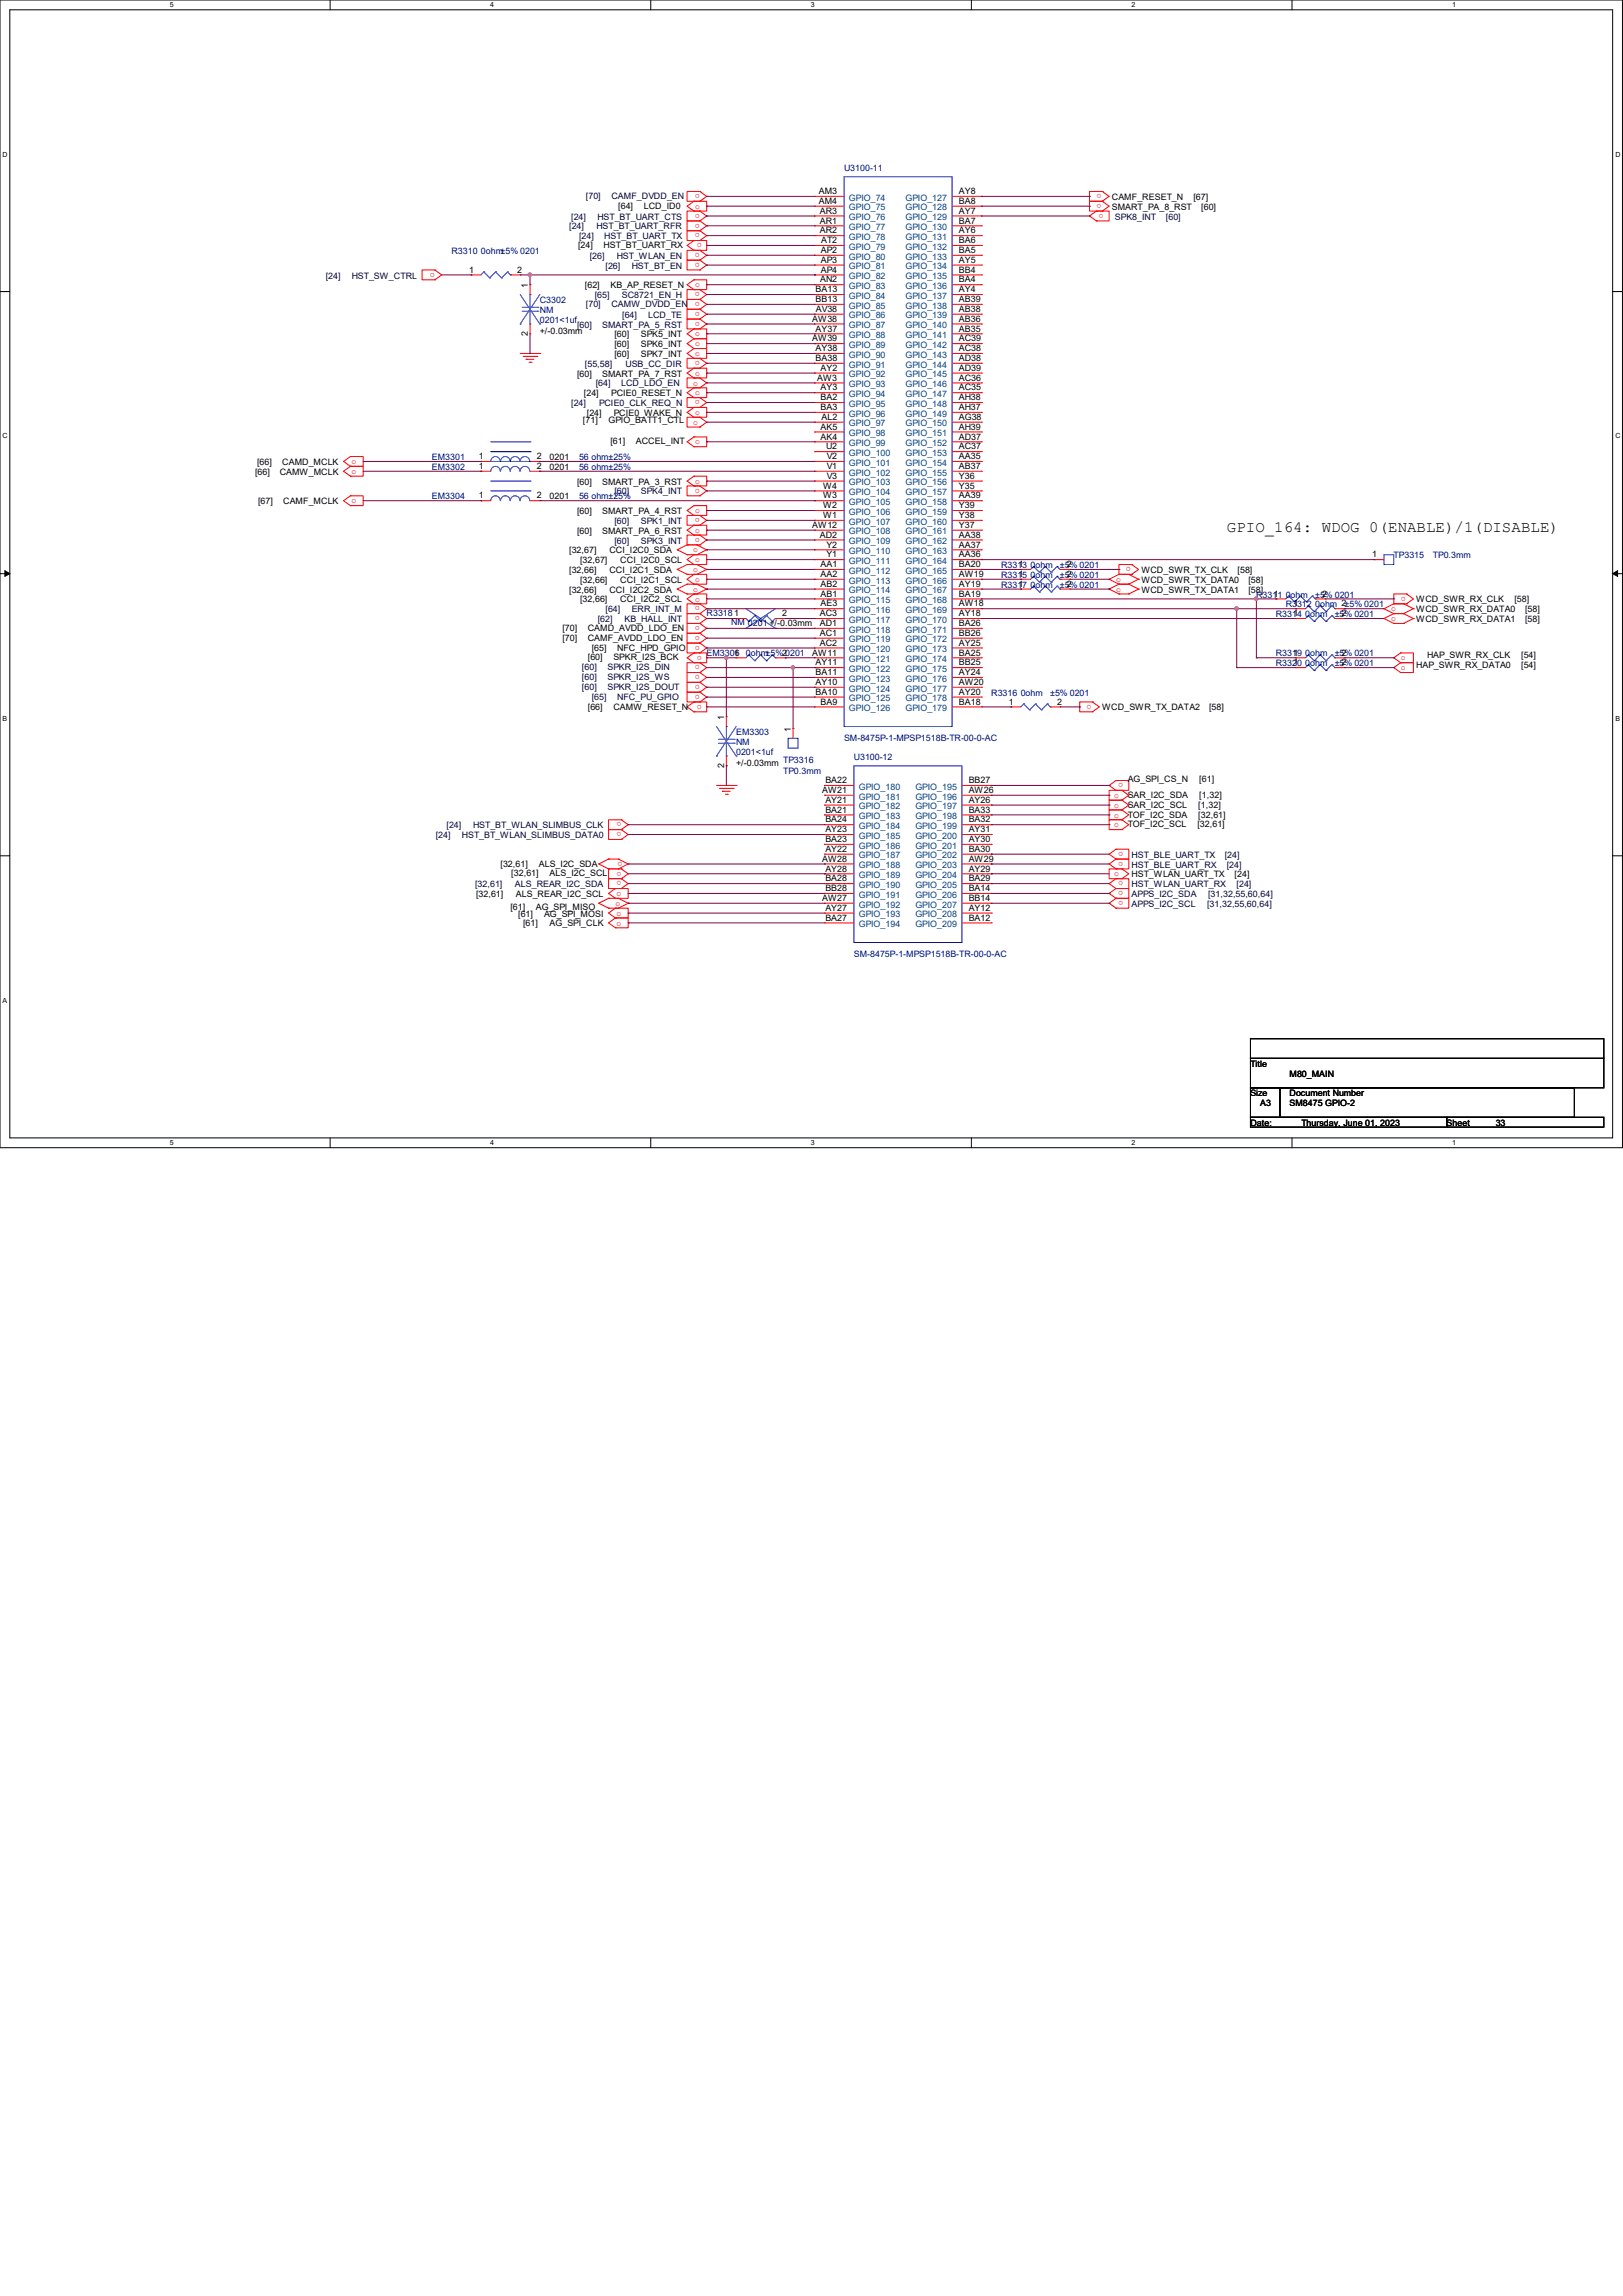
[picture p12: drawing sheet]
<svg xmlns="http://www.w3.org/2000/svg" width="210mm" height="297mm" viewBox="0 0 210 297" stroke-linecap="round" stroke-linejoin="round" font-family="sans-serif">
<defs><g id="words">
<text font-size="2" x="158.8" y="68.9">GPIO_164: WDOG 0(ENABLE)/1(DISABLE)</text>
<g font-size="1.1" fill="#000080">
<text x="109.2" y="22.1">U3100-11</text>
<text x="58.4" y="32.9">R3310</text>
<text x="62.2" y="32.9">0ohm±5% 0201</text>
<text x="69.8" y="39.2">C3302</text>
<text x="69.8" y="40.5">NM</text>
<text x="69.8" y="41.7">0201&lt;1uf</text>
<text x="55.9" y="59.5">EM3301</text>
<text x="74.9" y="59.5">56 ohm±25%</text>
<text x="55.9" y="64.6">EM3304</text>
<text x="55.9" y="60.8">EM3302</text>
<text x="74.9" y="64.6">56 ohm±25%</text>
<text x="74.9" y="60.8">56 ohm±25%</text>
<text x="129.5" y="74.8">R3315</text>
<text x="129.5" y="76">R3317</text>
<text x="129.5" y="73.5">R3313</text>
<text x="133.3" y="74.8">0ohm</text>
<text x="133.3" y="76">0ohm</text>
<text x="133.3" y="73.5">0ohm</text>
<text x="137.1" y="74.8">±5% 0201</text>
<text x="137.1" y="76">±5% 0201</text>
<text x="137.1" y="73.5">±5% 0201</text>
<text x="162.5" y="77.3">R3311</text>
<text x="166.4" y="77.3">0ohm</text>
<text x="170.2" y="77.3">±5% 0201</text>
<text x="180.3" y="72.2">TP3315</text>
<text x="185.4" y="72.2">TP0.3mm</text>
<text x="91.4" y="79.7">R33181</text>
<text x="94.6" y="80.9">NM 0201 +/-0.03mm</text>
<text x="165.1" y="79.8">R3314</text>
<text x="166.4" y="78.6">R3312</text>
<text x="168.9" y="79.8">0ohm</text>
<text x="170.2" y="78.6">0ohm 2±5% 0201</text>
<text x="172.7" y="79.8">±5% 0201</text>
<text x="91.4" y="84.9">EM3306</text>
<text x="96.5" y="84.9">0ohm±5%20201</text>
<text x="165.1" y="84.9">R3319</text>
<text x="165.1" y="86.2">R3320</text>
<text x="168.9" y="84.9">0ohm</text>
<text x="168.9" y="86.2">0ohm</text>
<text x="172.7" y="84.9">±5% 0201</text>
<text x="172.7" y="86.2">±5% 0201</text>
<text x="95.2" y="95.1">EM3303</text>
<text x="109.2" y="95.8">SM-8475P-1-MPSP1518B-TR-00-0-AC</text>
<text x="128.3" y="90">R3316</text>
<text x="132.1" y="90">0ohm</text>
<text x="135.9" y="90">±5% 0201</text>
<text x="95.2" y="96.4">NM</text>
<text x="95.2" y="97.6">0201&lt;1uf</text>
<text x="101.3" y="98.6">TP3316</text>
<text x="101.3" y="100.2">TP0.3mm</text>
<text x="110.5" y="98.3">U3100-12</text>
<text x="110.5" y="123.8">SM-8475P-1-MPSP1518B-TR-00-0-AC</text>
</g>
<g font-size="1.1" fill="#000040">
<text x="73.7" y="29.7">[24]</text>
<text x="73.9" y="28.4">[24]</text>
<text x="75.8" y="25.7">[70]</text>
<text x="77.2" y="29.7">HST_BT_UART_RFR</text>
<text x="77.3" y="28.4">HST_BT_UART_CTS</text>
<text x="79.1" y="25.7">CAMF_DVDD_EN</text>
<text x="144.3" y="28.4">SPK8_INT</text>
<text x="150.9" y="28.4">[60]</text>
<text x="74.9" y="30.9">[24]</text>
<text x="76.3" y="33.5">[26]</text>
<text x="78.2" y="30.9">HST_BT_UART_TX</text>
<text x="78.4" y="34.8">[26]</text>
<text x="79.8" y="33.5">HST_WLAN_EN</text>
<text x="81.7" y="34.8">HST_BT_EN</text>
<text x="42.2" y="36">[24]</text>
<text x="45.5" y="36">HST_SW_CTRL</text>
<text x="75.8" y="39.7">[70]</text>
<text x="77" y="38.6">[65]</text>
<text x="79.1" y="39.7">CAMW_DVDD_EN</text>
<text x="80.5" y="38.6">SC8721_EN_H</text>
<text x="80.5" y="41.1">[64]</text>
<text x="83.9" y="41.1">LCD_TE</text>
<text x="74.7" y="42.4">[60]</text>
<text x="75.7" y="47.5">[55,58]</text>
<text x="77.9" y="42.4">SMART_PA_5_RST</text>
<text x="80.9" y="47.5">USB_CC_DIR</text>
<text x="73.9" y="52.5">[24]</text>
<text x="77.1" y="49.9">[64]</text>
<text x="77.5" y="52.5">PCIE0_CLK_REQ_N</text>
<text x="80.4" y="49.9">LCD_LDO_EN</text>
<text x="79.5" y="64">[60]</text>
<text x="82.9" y="64">SPK4_INT</text>
<text x="79.5" y="67.8">[60]</text>
<text x="79.5" y="70.3">[60]</text>
<text x="82.9" y="67.8">SPK1_INT</text>
<text x="82.9" y="70.3">SPK3_INT</text>
<text x="77.3" y="80.5">[62]</text>
<text x="78.4" y="79.2">[64]</text>
<text x="80.8" y="80.5">KB_HALL_INT</text>
<text x="81.7" y="79.2">ERR_INT_M</text>
<text x="75.3" y="86.7">[60]</text>
<text x="75.3" y="88">[60]</text>
<text x="75.3" y="89.2">[60]</text>
<text x="78.6" y="86.7">SPKR_I2S_DIN</text>
<text x="78.6" y="88">SPKR_I2S_WS</text>
<text x="78.6" y="89.2">SPKR_I2S_DOUT</text>
<text x="76.6" y="90.5">[65]</text>
<text x="79.9" y="90.5">NFC_PU_GPIO</text>
<text x="57.8" y="107.1">[24]</text>
<text x="61.2" y="107.1">HST_BT_WLAN_SLIMBUS_CLK</text>
<text x="56.4" y="108.4">[24]</text>
<text x="59.8" y="108.4">HST_BT_WLAN_SLIMBUS_DATA0</text>
<text x="146.4" y="111">HST_BLE_UART_TX</text>
<text x="146.4" y="112.2">HST_BLE_UART_RX</text>
<text x="158.5" y="111">[24]</text>
<text x="158.7" y="112.2">[24]</text>
<text x="61.5" y="114.8">[32,61]</text>
<text x="66.6" y="114.8">ALS_REAR_I2C_SDA</text>
<text x="146.4" y="114.8">HST_WLAN_UART_RX</text>
<text x="146.4" y="116">APPS_I2C_SDA</text>
<text x="146.4" y="117.3">APPS_I2C_SCL</text>
<text x="156.2" y="117.3">[31,32,55,60,64]</text>
<text x="156.3" y="116">[31,32,55,60,64]</text>
<text x="160" y="114.8">[24]</text>
</g>
<g font-size="1.1">
<text x="80" y="27">[64]</text>
<text x="83.3" y="27">LCD_ID0</text>
<text x="106" y="25.1">AM3</text>
<text x="106" y="26.4">AM4</text>
<text x="106.1" y="27.6">AR3</text>
<text x="106.1" y="28.9">AR1</text>
<text x="124.1" y="25.1">AY8</text>
<text x="124.1" y="26.4">BA8</text>
<text x="124.1" y="27.6">AY7</text>
<text x="124.1" y="28.9">BA7</text>
<text x="143.9" y="25.9">CAMF_RESET_N</text>
<text x="143.9" y="27.1">SMART_PA_8_RST</text>
<text x="154.4" y="25.9">[67]</text>
<text x="155.4" y="27.1">[60]</text>
<text x="60.7" y="35.3">1</text>
<text x="66.9" y="35.3">2</text>
<text x="74.8" y="32.1">[24]</text>
<text x="78.1" y="32.1">HST_BT_UART_RX</text>
<text x="106.1" y="30.2">AR2</text>
<text x="106.2" y="32.7">AP2</text>
<text x="106.2" y="34">AP3</text>
<text x="106.2" y="35.3">AP4</text>
<text x="106.2" y="31.5">AT2</text>
<text x="124.1" y="30.2">AY6</text>
<text x="124.1" y="31.5">BA6</text>
<text x="124.1" y="32.7">BA5</text>
<text x="124.1" y="34">AY5</text>
<text x="124.1" y="35.3">BB4</text>
<text x="68.3" y="37.2" transform="rotate(-90 68.3 37.2)">1</text>
<text x="75.7" y="37.3">[62]</text>
<text x="79" y="37.3">KB_AP_RESET_N</text>
<text x="105.1" y="41.6">AW38</text>
<text x="105.5" y="37.8">BA13</text>
<text x="105.5" y="39.1">BB13</text>
<text x="105.6" y="40.3">AV38</text>
<text x="106.1" y="36.5">AN2</text>
<text x="124.1" y="36.5">BA4</text>
<text x="124.1" y="37.8">AY4</text>
<text x="124.1" y="39.1">AB39</text>
<text x="124.1" y="40.3">AB38</text>
<text x="124.1" y="41.6">AB36</text>
<text x="68.3" y="43.5" transform="rotate(-90 68.3 43.5)">2</text>
<text x="69.8" y="43.3">+/-0.03mm</text>
<text x="79.5" y="43.6">[60]</text>
<text x="79.5" y="44.9">[60]</text>
<text x="79.5" y="46.2">[60]</text>
<text x="82.9" y="43.6">SPK5_INT</text>
<text x="82.9" y="44.9">SPK6_INT</text>
<text x="82.9" y="46.2">SPK7_INT</text>
<text x="105.1" y="44.2">AW39</text>
<text x="105.5" y="42.9">AY37</text>
<text x="105.5" y="45.4">AY38</text>
<text x="105.5" y="46.7">BA38</text>
<text x="106.2" y="48">AY2</text>
<text x="124.1" y="42.9">AB35</text>
<text x="124.1" y="44.2">AC39</text>
<text x="124.1" y="45.4">AC38</text>
<text x="124.1" y="46.7">AD38</text>
<text x="124.1" y="48">AD39</text>
<text x="74.7" y="48.7">[60]</text>
<text x="75.6" y="51.3">[24]</text>
<text x="75.9" y="53.8">[24]</text>
<text x="77.9" y="48.7">SMART_PA_7_RST</text>
<text x="79.1" y="51.3">PCIE0_RESET_N</text>
<text x="79.4" y="53.8">PCIE0_WAKE_N</text>
<text x="105.7" y="49.2">AW3</text>
<text x="106.2" y="50.5">AY3</text>
<text x="106.2" y="51.8">BA2</text>
<text x="106.2" y="53">BA3</text>
<text x="124.1" y="49.2">AC36</text>
<text x="124.1" y="50.5">AC35</text>
<text x="124.1" y="51.8">AH38</text>
<text x="124.1" y="53">AH37</text>
<text x="62" y="59.4">1</text>
<text x="69.5" y="59.4">2</text>
<text x="71.1" y="59.5">0201</text>
<text x="75.4" y="54.7">[71]</text>
<text x="78.7" y="54.7">GPIO_BATT1_CTL</text>
<text x="79" y="57.5">[61]</text>
<text x="82.3" y="57.5">ACCEL_INT</text>
<text x="106.2" y="55.6">AK5</text>
<text x="106.2" y="56.9">AK4</text>
<text x="106.3" y="54.3">AL2</text>
<text x="106.9" y="58.1">U2</text>
<text x="107" y="59.4">V2</text>
<text x="124.1" y="54.3">AG38</text>
<text x="124.1" y="55.6">AH39</text>
<text x="124.1" y="56.9">AD37</text>
<text x="124.1" y="58.1">AC37</text>
<text x="124.1" y="59.4">AA35</text>
<text x="33" y="61.4">[66]</text>
<text x="33.3" y="60.2">[66]</text>
<text x="33.4" y="65.2">[67]</text>
<text x="36.2" y="61.4">CAMW_MCLK</text>
<text x="36.5" y="60.2">CAMD_MCLK</text>
<text x="36.7" y="65.2">CAMF_MCLK</text>
<text x="62" y="64.5">1</text>
<text x="62" y="60.7">1</text>
<text x="69.5" y="64.5">2</text>
<text x="69.5" y="60.7">2</text>
<text x="71.1" y="64.6">0201</text>
<text x="71.1" y="60.8">0201</text>
<text x="74.7" y="62.7">[60]</text>
<text x="77.9" y="62.7">SMART_PA_3_RST</text>
<text x="106.5" y="63.2">W4</text>
<text x="106.5" y="64.5">W3</text>
<text x="106.5" y="65.7">W2</text>
<text x="107" y="60.7">V1</text>
<text x="107" y="61.9">V3</text>
<text x="124.1" y="60.7">AB37</text>
<text x="124.1" y="61.9">Y36</text>
<text x="124.1" y="63.2">Y35</text>
<text x="124.1" y="64.5">AA39</text>
<text x="124.1" y="65.7">Y39</text>
<text x="73.7" y="71.6">[32,67]</text>
<text x="74.7" y="66.5">[60]</text>
<text x="74.7" y="69">[60]</text>
<text x="77.9" y="66.5">SMART_PA_4_RST</text>
<text x="77.9" y="69">SMART_PA_6_RST</text>
<text x="78.9" y="71.6">CCI_I2C0_SDA</text>
<text x="105.1" y="68.3">AW12</text>
<text x="106.1" y="69.6">AD2</text>
<text x="106.5" y="67">W1</text>
<text x="106.9" y="70.8">Y2</text>
<text x="124.1" y="67">Y38</text>
<text x="124.1" y="68.3">Y37</text>
<text x="124.1" y="69.6">AA38</text>
<text x="124.1" y="70.8">AA37</text>
<text x="73.7" y="74.1">[32,66]</text>
<text x="73.7" y="76.7">[32,66]</text>
<text x="75.1" y="72.9">[32,67]</text>
<text x="75.1" y="75.4">[32,66]</text>
<text x="75.1" y="77.9">[32,66]</text>
<text x="78.9" y="74.1">CCI_I2C1_SDA</text>
<text x="78.9" y="76.7">CCI_I2C2_SDA</text>
<text x="80.3" y="72.9">CCI_I2C0_SCL</text>
<text x="80.3" y="75.4">CCI_I2C1_SCL</text>
<text x="80.3" y="77.9">CCI_I2C2_SCL</text>
<text x="106.2" y="73.4">AA1</text>
<text x="106.2" y="74.6">AA2</text>
<text x="106.2" y="75.9">AB2</text>
<text x="106.2" y="77.2">AB1</text>
<text x="106.9" y="72.1">Y1</text>
<text x="124.1" y="72.1">AA36</text>
<text x="124.1" y="73.4">BA20</text>
<text x="124.1" y="74.6">AW19</text>
<text x="124.1" y="75.9">AY19</text>
<text x="124.1" y="77.2">BA19</text>
<text x="131.8" y="74.6">1</text>
<text x="131.8" y="75.9">1</text>
<text x="131.8" y="73.4">1</text>
<text x="138" y="74.6">2</text>
<text x="138" y="75.9">2</text>
<text x="138" y="73.4">2</text>
<text x="147.7" y="74.1">WCD_SWR_TX_CLK</text>
<text x="147.7" y="75.4">WCD_SWR_TX_DATA0</text>
<text x="147.7" y="76.7">WCD_SWR_TX_DATA1</text>
<text x="160.1" y="74.1">[58]</text>
<text x="161.5" y="75.4">[58]</text>
<text x="161.5" y="76.7">[58]</text>
<text x="164.8" y="77.2">1</text>
<text x="171.1" y="77.2">2</text>
<text x="177.5" y="72.1">1</text>
<text x="183.2" y="77.9">WCD_SWR_RX_CLK</text>
<text x="195.9" y="77.9">[58]</text>
<text x="72.8" y="82.9">[70]</text>
<text x="72.8" y="81.6">[70]</text>
<text x="76.1" y="82.9">CAMF_AVDD_LDO_EN</text>
<text x="76.1" y="81.6">CAMD_AVDD_LDO_EN</text>
<text x="101.2" y="79.7">2</text>
<text x="106.1" y="79.7">AC3</text>
<text x="106.1" y="81">AD1</text>
<text x="106.1" y="82.3">AC1</text>
<text x="106.1" y="83.5">AC2</text>
<text x="106.2" y="78.4">AE3</text>
<text x="124.1" y="78.4">AW18</text>
<text x="124.1" y="79.7">AY18</text>
<text x="124.1" y="81">BA26</text>
<text x="124.1" y="82.3">BB26</text>
<text x="124.1" y="83.5">AY25</text>
<text x="167.4" y="79.7">1</text>
<text x="167.4" y="78.4">1</text>
<text x="173.6" y="79.7">2</text>
<text x="183.2" y="80.5">WCD_SWR_RX_DATA1</text>
<text x="183.2" y="79.2">WCD_SWR_RX_DATA0</text>
<text x="197.3" y="80.5">[58]</text>
<text x="197.3" y="79.2">[58]</text>
<text x="76.1" y="85.4">[60]</text>
<text x="76.6" y="84.2">[65]</text>
<text x="79.4" y="85.4">SPKR_I2S_BCK</text>
<text x="79.9" y="84.2">NFC_HPD_GPIO</text>
<text x="95" y="84.8">1</text>
<text x="105.1" y="84.8">AW11</text>
<text x="105.5" y="86.1">AY11</text>
<text x="105.5" y="87.3">BA11</text>
<text x="105.5" y="88.6">AY10</text>
<text x="105.5" y="89.9">BA10</text>
<text x="124.1" y="84.8">BA25</text>
<text x="124.1" y="86.1">BB25</text>
<text x="124.1" y="87.3">AY24</text>
<text x="124.1" y="88.6">AW20</text>
<text x="124.1" y="89.9">AY20</text>
<text x="167.4" y="84.8">1</text>
<text x="167.4" y="86.1">1</text>
<text x="173.6" y="84.8">2</text>
<text x="173.6" y="86.1">2</text>
<text x="183.2" y="86.4">HAP_SWR_RX_DATA0</text>
<text x="184.6" y="85.2">HAP_SWR_RX_CLK</text>
<text x="196.8" y="85.2">[54]</text>
<text x="196.8" y="86.4">[54]</text>
<text x="76.1" y="91.8">[66]</text>
<text x="79.4" y="91.8">CAMW_RESET_N</text>
<text x="93.7" y="93.1" transform="rotate(-90 93.7 93.1)">1</text>
<text x="102.3" y="94.6" transform="rotate(-90 102.3 94.6)">1</text>
<text x="106.2" y="91.1">BA9</text>
<text x="124.1" y="91.1">BA18</text>
<text x="130.5" y="91.1">1</text>
<text x="136.8" y="91.1">2</text>
<text x="142.6" y="91.9">WCD_SWR_TX_DATA2</text>
<text x="156.4" y="91.9">[58]</text>
<text x="93.7" y="99.3" transform="rotate(-90 93.7 99.3)">2</text>
<text x="95.2" y="99.1">+/-0.03mm</text>
<text x="106.8" y="101.3">BA22</text>
<text x="125.3" y="101.3">BB27</text>
<text x="145.9" y="101.2">AG_SPI_CS_N</text>
<text x="155.2" y="101.2">[61]</text>
<text x="106.4" y="102.6">AW21</text>
<text x="106.8" y="103.8">AY21</text>
<text x="106.8" y="105.1">BA21</text>
<text x="106.8" y="106.4">BA24</text>
<text x="106.8" y="107.7">AY23</text>
<text x="125.3" y="102.6">AW26</text>
<text x="125.3" y="103.8">AY26</text>
<text x="125.3" y="105.1">BA33</text>
<text x="125.3" y="106.4">BA32</text>
<text x="125.3" y="107.7">AY31</text>
<text x="145.9" y="104.5">SAR_I2C_SCL</text>
<text x="145.9" y="103.2">SAR_I2C_SDA</text>
<text x="145.9" y="105.7">TOF_I2C_SDA</text>
<text x="145.9" y="107">TOF_I2C_SCL</text>
<text x="154.9" y="107">[32,61]</text>
<text x="155.1" y="104.5">[1,32]</text>
<text x="155.1" y="105.7">[32,61]</text>
<text x="155.2" y="103.2">[1,32]</text>
<text x="64.8" y="112.1">[32,61]</text>
<text x="66.2" y="113.4">[32,61]</text>
<text x="69.7" y="112.1">ALS_I2C_SDA</text>
<text x="71.1" y="113.4">ALS_I2C_SCL</text>
<text x="106.4" y="111.5">AW28</text>
<text x="106.8" y="108.9">BA23</text>
<text x="106.8" y="110.2">AY22</text>
<text x="106.8" y="112.7">AY28</text>
<text x="125.3" y="108.9">AY30</text>
<text x="125.3" y="110.2">BA30</text>
<text x="125.3" y="111.5">AW29</text>
<text x="125.3" y="112.7">AY29</text>
<text x="146.4" y="113.5">HST_WLAN_UART_TX</text>
<text x="159.8" y="113.5">[24]</text>
<text x="61.6" y="116">[32,61]</text>
<text x="66" y="117.7">[61]</text>
<text x="66.8" y="116">ALS_REAR_I2C_SCL</text>
<text x="67.1" y="118.6">[61]</text>
<text x="67.7" y="119.8">[61]</text>
<text x="69.3" y="117.7">AG_SPI_MISO</text>
<text x="70.4" y="118.6">AG_SPI_MOSI</text>
<text x="71.1" y="119.8">AG_SPI_CLK</text>
<text x="106.4" y="116.5">AW27</text>
<text x="106.8" y="114">BA28</text>
<text x="106.8" y="115.3">BB28</text>
<text x="106.8" y="117.8">AY27</text>
<text x="106.8" y="119.1">BA27</text>
<text x="125.3" y="114">BA29</text>
<text x="125.3" y="115.3">BA14</text>
<text x="125.3" y="116.5">BB14</text>
<text x="125.3" y="117.8">AY12</text>
<text x="125.3" y="119.1">BA12</text>
<text x="161.8" y="138">Title</text>
<text x="161.8" y="141.8">Size</text>
<text x="163.1" y="143.1">A3</text>
<text x="166.9" y="141.8">Document Number</text>
<text x="166.9" y="143.1">SM8475 GPIO-2</text>
<text x="166.9" y="139.3">M80_MAIN</text>
<text x="161.8" y="145.6">Date:</text>
<text x="168.4" y="145.6">Thursday, June 01, 2023</text>
<text x="187.2" y="145.6">Sheet</text>
<text x="193.5" y="145.6">33</text>
</g>
<g font-size="1.1" fill="#f00">
<text x="89.9" y="27">o</text>
<text x="90.6" y="27.6" transform="rotate(-180 90.6 27.6)">o</text>
<text x="90.6" y="28.9" transform="rotate(-180 90.6 28.9)">o</text>
<text x="90.6" y="25.1" transform="rotate(-180 90.6 25.1)">o</text>
<text x="142.5" y="25.1" transform="rotate(-180 142.5 25.1)">o</text>
<text x="142.5" y="26.4" transform="rotate(-180 142.5 26.4)">o</text>
<text x="142.8" y="27.6" transform="rotate(-180 142.8 27.6)">o</text>
<text x="56.3" y="35.3" transform="rotate(-180 56.3 35.3)">o</text>
<text x="90.6" y="34" transform="rotate(-180 90.6 34)">o</text>
<text x="90.6" y="32.7" transform="rotate(-180 90.6 32.7)">o</text>
<text x="90.6" y="30.2" transform="rotate(-180 90.6 30.2)">o</text>
<text x="90.8" y="31.5" transform="rotate(-180 90.8 31.5)">o</text>
<text x="89.9" y="37.2">o</text>
<text x="90.6" y="40.3" transform="rotate(-180 90.6 40.3)">o</text>
<text x="90.6" y="37.8" transform="rotate(-180 90.6 37.8)">o</text>
<text x="90.6" y="41.6" transform="rotate(-180 90.6 41.6)">o</text>
<text x="90.6" y="39.1" transform="rotate(-180 90.6 39.1)">o</text>
<text x="89.9" y="43.5">o</text>
<text x="89.9" y="44.8">o</text>
<text x="89.9" y="46.1">o</text>
<text x="90.6" y="46.7" transform="rotate(-180 90.6 46.7)">o</text>
<text x="89.7" y="49.9">o</text>
<text x="89.9" y="51.1">o</text>
<text x="89.9" y="53.7">o</text>
<text x="89.9" y="48.6">o</text>
<text x="90.6" y="51.8" transform="rotate(-180 90.6 51.8)">o</text>
<text x="89.7" y="54.9">o</text>
<text x="89.9" y="57.5">o</text>
<text x="45.5" y="60">o</text>
<text x="45.5" y="61.3">o</text>
<text x="45.5" y="65.1">o</text>
<text x="89.9" y="62.6">o</text>
<text x="90.6" y="63.2" transform="rotate(-180 90.6 63.2)">o</text>
<text x="89.7" y="71.5">o</text>
<text x="89.9" y="66.4">o</text>
<text x="89.9" y="68.9">o</text>
<text x="90.6" y="67" transform="rotate(-180 90.6 67)">o</text>
<text x="90.6" y="69.6" transform="rotate(-180 90.6 69.6)">o</text>
<text x="89.7" y="74">o</text>
<text x="89.7" y="76.5">o</text>
<text x="89.9" y="72.7">o</text>
<text x="89.9" y="75.3">o</text>
<text x="89.9" y="77.8">o</text>
<text x="144.4" y="75.3">o</text>
<text x="144.4" y="76.5">o</text>
<text x="146.3" y="73.4" transform="rotate(-180 146.3 73.4)">o</text>
<text x="181.9" y="77.2" transform="rotate(-180 181.9 77.2)">o</text>
<text x="90.6" y="78.4" transform="rotate(-180 90.6 78.4)">o</text>
<text x="90.6" y="82.3" transform="rotate(-180 90.6 82.3)">o</text>
<text x="90.6" y="81" transform="rotate(-180 90.6 81)">o</text>
<text x="90.6" y="79.7" transform="rotate(-180 90.6 79.7)">o</text>
<text x="90.6" y="83.5" transform="rotate(-180 90.6 83.5)">o</text>
<text x="180" y="80.3">o</text>
<text x="180" y="79.1">o</text>
<text x="90.6" y="86.1" transform="rotate(-180 90.6 86.1)">o</text>
<text x="90.6" y="87.3" transform="rotate(-180 90.6 87.3)">o</text>
<text x="90.6" y="88.6" transform="rotate(-180 90.6 88.6)">o</text>
<text x="90.6" y="89.9" transform="rotate(-180 90.6 89.9)">o</text>
<text x="90.8" y="84.8" transform="rotate(-180 90.8 84.8)">o</text>
<text x="181.3" y="85.4">o</text>
<text x="181.3" y="86.7">o</text>
<text x="90.8" y="91.1" transform="rotate(-180 90.8 91.1)">o</text>
<text x="141.2" y="91.1" transform="rotate(-180 141.2 91.1)">o</text>
<text x="145.3" y="101.3" transform="rotate(-180 145.3 101.3)">o</text>
<text x="80.4" y="106.4" transform="rotate(-180 80.4 106.4)">o</text>
<text x="80.4" y="107.7" transform="rotate(-180 80.4 107.7)">o</text>
<text x="144.2" y="104.5">o</text>
<text x="144.2" y="103.2">o</text>
<text x="144.2" y="105.7">o</text>
<text x="144.2" y="107">o</text>
<text x="80.4" y="112.7" transform="rotate(-180 80.4 112.7)">o</text>
<text x="80.5" y="111.5" transform="rotate(-180 80.5 111.5)">o</text>
<text x="144.2" y="113.4">o</text>
<text x="145.3" y="110.2" transform="rotate(-180 145.3 110.2)">o</text>
<text x="145.3" y="111.5" transform="rotate(-180 145.3 111.5)">o</text>
<text x="79.6" y="117.2">o</text>
<text x="79.8" y="115.9">o</text>
<text x="79.8" y="119.7">o</text>
<text x="79.8" y="118.4">o</text>
<text x="80.4" y="114" transform="rotate(-180 80.4 114)">o</text>
<text x="145.3" y="116.5" transform="rotate(-180 145.3 116.5)">o</text>
<text x="145.3" y="114" transform="rotate(-180 145.3 114)">o</text>
<text x="145.3" y="115.3" transform="rotate(-180 145.3 115.3)">o</text>
</g>
<g font-size="1.1" fill="#004080">
<text x="109.8" y="26">GPIO_74</text>
<text x="109.8" y="27.2">GPIO_75</text>
<text x="109.8" y="28.5">GPIO_76</text>
<text x="109.8" y="29.8">GPIO_77</text>
<text x="117.2" y="26">GPIO_127</text>
<text x="117.2" y="27.2">GPIO_128</text>
<text x="117.2" y="28.5">GPIO_129</text>
<text x="117.2" y="29.8">GPIO_130</text>
<text x="109.8" y="31">GPIO_78</text>
<text x="109.8" y="32.3">GPIO_79</text>
<text x="109.8" y="33.6">GPIO_80</text>
<text x="109.8" y="34.8">GPIO_81</text>
<text x="117.2" y="31">GPIO_131</text>
<text x="117.2" y="32.3">GPIO_132</text>
<text x="117.2" y="33.6">GPIO_133</text>
<text x="117.2" y="34.8">GPIO_134</text>
<text x="109.8" y="36.1">GPIO_82</text>
<text x="109.8" y="37.4">GPIO_83</text>
<text x="109.8" y="38.7">GPIO_84</text>
<text x="109.8" y="39.9">GPIO_85</text>
<text x="109.8" y="41.2">GPIO_86</text>
<text x="117.2" y="36.1">GPIO_135</text>
<text x="117.2" y="37.4">GPIO_136</text>
<text x="117.2" y="38.7">GPIO_137</text>
<text x="117.2" y="39.9">GPIO_138</text>
<text x="117.2" y="41.2">GPIO_139</text>
<text x="109.8" y="42.5">GPIO_87</text>
<text x="109.8" y="43.7">GPIO_88</text>
<text x="109.8" y="45">GPIO_89</text>
<text x="109.8" y="46.3">GPIO_90</text>
<text x="109.8" y="47.5">GPIO_91</text>
<text x="117.2" y="42.5">GPIO_140</text>
<text x="117.2" y="43.7">GPIO_141</text>
<text x="117.2" y="45">GPIO_142</text>
<text x="117.2" y="46.3">GPIO_143</text>
<text x="117.2" y="47.5">GPIO_144</text>
<text x="109.8" y="48.8">GPIO_92</text>
<text x="109.8" y="50.1">GPIO_93</text>
<text x="109.8" y="51.3">GPIO_94</text>
<text x="109.8" y="52.6">GPIO_95</text>
<text x="109.8" y="53.9">GPIO_96</text>
<text x="117.2" y="48.8">GPIO_145</text>
<text x="117.2" y="50.1">GPIO_146</text>
<text x="117.2" y="51.3">GPIO_147</text>
<text x="117.2" y="52.6">GPIO_148</text>
<text x="117.2" y="53.9">GPIO_149</text>
<text x="109.8" y="59">GPIO_100</text>
<text x="109.8" y="55.2">GPIO_97</text>
<text x="109.8" y="56.4">GPIO_98</text>
<text x="109.8" y="57.7">GPIO_99</text>
<text x="117.2" y="55.2">GPIO_150</text>
<text x="117.2" y="56.4">GPIO_151</text>
<text x="117.2" y="57.7">GPIO_152</text>
<text x="117.2" y="59">GPIO_153</text>
<text x="109.8" y="60.2">GPIO_101</text>
<text x="109.8" y="61.5">GPIO_102</text>
<text x="109.8" y="62.8">GPIO_103</text>
<text x="109.8" y="64.1">GPIO_104</text>
<text x="109.8" y="65.3">GPIO_105</text>
<text x="117.2" y="60.2">GPIO_154</text>
<text x="117.2" y="61.5">GPIO_155</text>
<text x="117.2" y="62.8">GPIO_156</text>
<text x="117.2" y="64.1">GPIO_157</text>
<text x="117.2" y="65.3">GPIO_158</text>
<text x="109.8" y="66.6">GPIO_106</text>
<text x="109.8" y="67.9">GPIO_107</text>
<text x="109.8" y="69.1">GPIO_108</text>
<text x="109.8" y="70.4">GPIO_109</text>
<text x="109.8" y="71.7">GPIO_110</text>
<text x="117.2" y="66.6">GPIO_159</text>
<text x="117.2" y="67.9">GPIO_160</text>
<text x="117.2" y="69.1">GPIO_161</text>
<text x="117.2" y="70.4">GPIO_162</text>
<text x="117.2" y="71.7">GPIO_163</text>
<text x="109.8" y="72.9">GPIO_111</text>
<text x="109.8" y="74.2">GPIO_112</text>
<text x="109.8" y="75.5">GPIO_113</text>
<text x="109.8" y="76.8">GPIO_114</text>
<text x="117.2" y="72.9">GPIO_164</text>
<text x="117.2" y="74.2">GPIO_165</text>
<text x="117.2" y="75.5">GPIO_166</text>
<text x="117.2" y="76.8">GPIO_167</text>
<text x="109.8" y="78">GPIO_115</text>
<text x="109.8" y="79.3">GPIO_116</text>
<text x="109.8" y="80.6">GPIO_117</text>
<text x="109.8" y="81.8">GPIO_118</text>
<text x="109.8" y="83.1">GPIO_119</text>
<text x="117.2" y="78">GPIO_168</text>
<text x="117.2" y="79.3">GPIO_169</text>
<text x="117.2" y="80.6">GPIO_170</text>
<text x="117.2" y="81.8">GPIO_171</text>
<text x="117.2" y="83.1">GPIO_172</text>
<text x="109.8" y="84.4">GPIO_120</text>
<text x="109.8" y="85.6">GPIO_121</text>
<text x="109.8" y="86.9">GPIO_122</text>
<text x="109.8" y="88.2">GPIO_123</text>
<text x="109.8" y="89.5">GPIO_124</text>
<text x="117.2" y="84.4">GPIO_173</text>
<text x="117.2" y="85.6">GPIO_174</text>
<text x="117.2" y="86.9">GPIO_175</text>
<text x="117.2" y="88.2">GPIO_176</text>
<text x="117.2" y="89.5">GPIO_177</text>
<text x="109.8" y="90.7">GPIO_125</text>
<text x="109.8" y="92">GPIO_126</text>
<text x="117.2" y="90.7">GPIO_178</text>
<text x="117.2" y="92">GPIO_179</text>
<text x="111.1" y="102.2">GPIO_180</text>
<text x="111.1" y="103.4">GPIO_181</text>
<text x="111.1" y="104.7">GPIO_182</text>
<text x="111.1" y="106">GPIO_183</text>
<text x="111.1" y="107.2">GPIO_184</text>
<text x="118.4" y="102.2">GPIO_195</text>
<text x="118.4" y="103.4">GPIO_196</text>
<text x="118.4" y="104.7">GPIO_197</text>
<text x="118.4" y="106">GPIO_198</text>
<text x="118.4" y="107.2">GPIO_199</text>
<text x="111.1" y="108.5">GPIO_185</text>
<text x="111.1" y="109.8">GPIO_186</text>
<text x="111.1" y="111">GPIO_187</text>
<text x="111.1" y="112.3">GPIO_188</text>
<text x="111.1" y="113.6">GPIO_189</text>
<text x="118.4" y="108.5">GPIO_200</text>
<text x="118.4" y="109.8">GPIO_201</text>
<text x="118.4" y="111">GPIO_202</text>
<text x="118.4" y="112.3">GPIO_203</text>
<text x="118.4" y="113.6">GPIO_204</text>
<text x="111.1" y="114.9">GPIO_190</text>
<text x="111.1" y="116.1">GPIO_191</text>
<text x="111.1" y="117.4">GPIO_192</text>
<text x="111.1" y="118.7">GPIO_193</text>
<text x="111.1" y="119.9">GPIO_194</text>
<text x="118.4" y="114.9">GPIO_205</text>
<text x="118.4" y="116.1">GPIO_206</text>
<text x="118.4" y="117.4">GPIO_207</text>
<text x="118.4" y="118.7">GPIO_208</text>
<text x="118.4" y="119.9">GPIO_209</text>
</g>
<g font-size=".9">
<text x="22" y=".9">5</text>
<text x="63.4" y=".9">4</text>
<text x="104.9" y=".9">3</text>
<text x="146.4" y=".9">2</text>
<text x="187.9" y=".9">1</text>
<text x=".3" y="20.3">D</text>
<text x="209" y="20.3">D</text>
<text x=".3" y="56.7">C</text>
<text x="209" y="56.7">C</text>
<text x=".3" y="93.2">B</text>
<text x="209" y="93.2">B</text>
<text x=".3" y="129.7">A</text>
<text x="22" y="148.1">5</text>
<text x="63.4" y="148.1">4</text>
<text x="104.9" y="148.1">3</text>
<text x="146.4" y="148.1">2</text>
<text x="187.9" y="148.1">1</text>
</g>
</g></defs>
<path d="M0 0h209.9v148.5h-209.9zM1.3 1.3h207.4v145.9h-207.4z" fill="none" stroke="#000" stroke-width=".13"/>
<g fill="#fff">
<path d="M22 .1h.5v1h-.5z"/>
<path d="M22 147.3h.5v1h-.5z"/>
</g>
<path d="M42.7 0v1.3M42.7 147.2v1.3" fill="none" stroke="#000" stroke-width=".13"/>
<g fill="#fff">
<path d="M63.4 .1h.5v1h-.5z"/>
<path d="M63.4 147.3h.5v1h-.5z"/>
</g>
<path d="M84.2 0v1.3M84.2 147.2v1.3" fill="none" stroke="#000" stroke-width=".13"/>
<g fill="#fff">
<path d="M104.9 .1h.5v1h-.5z"/>
<path d="M104.9 147.3h.5v1h-.5z"/>
</g>
<path d="M125.7 0v1.3M125.7 147.2v1.3" fill="none" stroke="#000" stroke-width=".13"/>
<g fill="#fff">
<path d="M146.4 .1h.5v1h-.5z"/>
<path d="M146.4 147.3h.5v1h-.5z"/>
</g>
<path d="M167.2 0v1.3M167.2 147.2v1.3" fill="none" stroke="#000" stroke-width=".13"/>
<g fill="#fff">
<path d="M187.9 .1h.5v1h-.5z"/>
<path d="M187.9 147.3h.5v1h-.5z"/>
<path d="M.3 19.5h.7v1h-.7z"/>
<path d="M209 19.5h.6v1h-.6z"/>
<path d="M.3 55.9h.7v1h-.7z"/>
<path d="M209 55.9h.6v1h-.6z"/>
</g>
<path d="M0 37.7h1.3M208.7 37.7h1.2" fill="none" stroke="#000" stroke-width=".13"/>
<g fill="#fff">
<path d="M.3 92.4h.6v1h-.6z"/>
<path d="M209 92.4h.6v1h-.6z"/>
</g>
<path d="M0 74.2h1.3M208.7 74.2h1.2" fill="none" stroke="#000" stroke-width=".13"/>
<path d="M.6 73.8l.7 .4-.7 .3zM208.7 74.2l.6-.4v.7z" fill="#000" stroke="#000" stroke-width=".13"/>
<path d="M.3 128.9h.6v1h-.6z" fill="#fff"/>
<path d="M0 110.7h1.3M208.7 110.7h1.2M161.8 134.4h45.7v2.5h-45.7zM161.8 136.9h45.7v3.8h-45.7zM161.8 140.7h3.8v3.8h-3.8zM161.8 144.5h25.4v1.3h-25.4zM165.6 140.7h38.1v3.8h-38.1zM187.2 144.5h20.3v1.3h-20.3z" fill="none" stroke="#000" stroke-width=".13"/>
<g fill="none" stroke="#f00" stroke-width=".13">
<path d="M56.3 36.2h.1M56.3 34.9h.1M56.3 34.9h-1.7v1.3h1.7M56.3 34.9l.8 .7-.8 .6M61 35.6h.1M61 35.6h1.2M66 35.6h1.3M67.3 35.6h.1M68.6 36.8h.1M68.6 36.8v1.3M89.8 32.4h.1M89.8 31.1h.1"/>
<path d="M89.8 31.1h1.6v1.3h-1.6M89.8 36.2h.1M89.8 37.5h.1M89.8 36.2h1.6v1.3h-1.6M89.8 26h.1M89.8 27.3h.1M89.8 26h1.6v1.3h-1.6M89.8 31.1l-.9 .6 .9 .7M89.8 36.2l-.9 .6 .9 .7M89.8 26l-.9 .7 .9 .6M90.6 34.9h.1M90.6 33.7h.1"/>
<path d="M90.6 33.7h-1.7v1.2h1.7M90.6 28.6h.1M90.6 27.3h.1M90.6 27.3h-1.7v1.3h1.7M90.6 32.4h.1M90.6 32.4h-1.7v1.3h1.7M90.6 29.8h.1M90.6 28.6h-1.7v1.2h1.7M90.6 31.1h.1M90.6 29.8h-1.7v1.3h1.7M90.6 38.7h.1M90.6 37.5h.1"/>
<path d="M90.6 37.5h-1.7v1.2h1.7M90.6 38.7h-1.7v1.3h1.7M90.6 26h.1M90.6 24.8h.1M90.6 24.8h-1.7v1.2h1.7M90.6 33.7l.8 .6-.8 .6M90.6 27.3l.8 .6-.8 .7M90.6 32.4l.8 .6-.8 .7M90.6 28.6l.8 .6-.8 .6M90.6 29.8l.8 .7-.8 .6M90.6 37.5l.8 .6-.8 .6M90.6 38.7l.8 .7-.8 .6"/>
<path d="M90.6 24.8l.8 .6-.8 .6M105.4 25.4h.1M105.4 26.7h.1M105.4 27.9h.1M105.4 29.2h.1M105.4 30.5h.1M105.4 31.7h.1M105.4 33h.1M105.4 34.3h.1M105.4 35.6h.1M105.4 36.8h.1M105.4 38.1h.1"/>
<path d="M105.4 39.4h.1M105.4 25.4h3.8M105.4 26.7h3.8M105.4 27.9h3.8M105.4 29.2h3.8M105.4 30.5h3.8M105.4 31.7h3.8M105.4 33h3.8M105.4 34.3h3.8M105.4 35.6h3.8M105.4 36.8h3.8M105.4 38.1h3.8"/>
<path d="M105.4 39.4h3.8M123.2 25.4h3.8M123.2 26.7h3.8M123.2 27.9h3.8M123.2 29.2h3.8M123.2 30.5h3.8M123.2 31.7h3.8M123.2 33h3.8M123.2 34.3h3.8M123.2 35.6h3.8M123.2 36.8h3.8M123.2 38.1h3.8"/>
<path d="M123.2 39.4h3.8M127 25.4h.1M127 26.7h.1M127 27.9h.1M127 29.2h.1M127 30.5h.1M127 31.7h.1M127 33h.1M127 34.3h.1M127 35.6h.1M127 36.8h.1M127 38.1h.1"/>
<path d="M127 39.4h.1M141.9 28.6h.1M141.9 27.3h.1M141.9 27.3h1.6v1.3h-1.6M141.9 27.3l-.9 .6 .9 .7M142.6 26h.1M142.6 24.8h.1M142.6 24.8h-1.6v1.2h1.6M142.6 27.3h.1M142.6 26h-1.6v1.3h1.6M142.6 24.8l.9 .6-.9 .6M142.6 26l.9 .7-.9 .6"/>
<path d="M45.3 59.1h.1M45.3 59.1h1.7v1.2h-1.7M45.3 59.1l-.9 .6 .9 .6M62.2 59.7h.1M62.2 59.7h1.3M67.3 45.7h2.5M67.7 46.1h1.8M68.1 46.5h.1M68.1 46.5h1M68.5 46.9h.2M68.6 43.2h.1M68.6 59.7h1.2"/>
<path d="M68.6 41.9v1.3M68.7 46.9h.1M69.5 46.1h.1M69.8 45.7h.1M69.8 59.7h.1M89.8 42.5h.1M89.8 43.8h.1M89.8 42.5h1.6v1.3h-1.6M89.8 50.2h.1M89.8 51.4h.1M89.8 50.2h1.6v1.2h-1.6M89.8 52.7h.1"/>
<path d="M89.8 54h.1M89.8 52.7h1.6v1.3h-1.6M89.8 56.5h.1M89.8 57.8h.1M89.8 56.5h1.6v1.3h-1.6M89.8 45.1h.1M89.8 43.8h1.6v1.3h-1.6M89.8 46.4h.1M89.8 45.1h1.6v1.3h-1.6M89.8 47.6h.1M89.8 48.9h.1M89.8 47.6h1.6v1.3h-1.6"/>
<path d="M89.8 42.5l-.9 .7 .9 .6M89.8 50.2l-.9 .6 .9 .6M89.8 52.7l-.9 .6 .9 .7M89.8 56.5l-.9 .6 .9 .7M89.8 43.8l-.9 .6 .9 .7M89.8 45.1l-.9 .6 .9 .7M89.8 47.6l-.9 .7 .9 .6M90.6 41.3h.1M90.6 40h.1M90.6 40h-1.7v1.3h1.7M90.6 52.7h.1M90.6 51.4h.1"/>
<path d="M90.6 51.4h-1.7v1.3h1.7M90.6 47.6h.1M90.6 46.4h.1M90.6 46.4h-1.7v1.2h1.7M90.6 42.5h.1M90.6 41.3h-1.7v1.2h1.7M90.6 54h.1M90.6 55.2h.1M90.6 54h-1.7v1.2h1.7M90.6 48.9h.1M90.6 50.2h.1M90.6 48.9h-1.7v1.3h1.7"/>
<path d="M90.6 40l.8 .6-.8 .7M90.6 51.4l.8 .7-.8 .6M90.6 46.4l.8 .6-.8 .6M90.6 41.3l.8 .6-.8 .6M90.6 54l.8 .6-.8 .6M90.6 48.9l.8 .6-.8 .7M105.4 58.4h.1M105.4 59.7h.1M105.4 40.6h.1M105.4 41.9h.1M105.4 43.2h.1M105.4 44.4h.1"/>
<path d="M105.4 45.7h.1M105.4 47h.1M105.4 48.3h.1M105.4 49.5h.1M105.4 50.8h.1M105.4 52.1h.1M105.4 53.3h.1M105.4 54.6h.1M105.4 55.9h.1M105.4 57.1h.1M105.4 45.7h3.8M105.4 58.4h3.8"/>
<path d="M105.4 59.7h3.8M105.4 40.6h3.8M105.4 41.9h3.8M105.4 43.2h3.8M105.4 44.4h3.8M105.4 47h3.8M105.4 48.3h3.8M105.4 49.5h3.8M105.4 50.8h3.8M105.4 52.1h3.8M105.4 53.3h3.8M105.4 54.6h3.8"/>
<path d="M105.4 55.9h3.8M105.4 57.1h3.8M123.2 45.7h3.8M123.2 58.4h3.8M123.2 59.7h3.8M123.2 40.6h3.8M123.2 41.9h3.8M123.2 43.2h3.8M123.2 44.4h3.8M123.2 47h3.8M123.2 48.3h3.8M123.2 49.5h3.8"/>
<path d="M123.2 50.8h3.8M123.2 52.1h3.8M123.2 53.3h3.8M123.2 54.6h3.8M123.2 55.9h3.8M123.2 57.1h3.8M127 40.6h.1M127 41.9h.1M127 43.2h.1M127 44.4h.1M127 45.7h.1M127 47h.1"/>
<path d="M127 48.3h.1M127 49.5h.1M127 50.8h.1M127 52.1h.1M127 53.3h.1M127 54.6h.1M127 55.9h.1M127 57.1h.1M127 58.4h.1M127 59.7h.1M45.3 60.3h.1M45.3 61.6h.1"/>
<path d="M45.3 60.3h1.7v1.3h-1.7M45.3 64.1h.1M45.3 65.4h.1M45.3 64.1h1.7v1.3h-1.7M45.3 60.3l-.9 .7 .9 .6M45.3 64.1l-.9 .7 .9 .6M62.2 64.8h.1M62.2 61h.1M62.2 61h1.3M62.2 64.8h1.3M68.6 61h1.2M68.6 64.8h1.2"/>
<path d="M69.8 64.8h.1M69.8 61h.1M87.6 71.1h.1M87.6 73.7h.1M87.6 76.2h.1M87.6 71.1l1.3 .7M87.6 73.7l1.3 .6M87.6 76.2l1.3 .6M88.9 70.5h.1M88.9 71.8h.1M88.9 73h.1M88.9 74.3h.1"/>
<path d="M88.9 75.6h.1M88.9 76.8h.1M88.9 74.3h1.3M88.9 75.6h1.3M88.9 76.8h1.3M88.9 70.5h1.3M88.9 70.5l-1.3 .6M88.9 71.8h1.3M88.9 73h1.3M88.9 73l-1.3 .7M88.9 75.6l-1.3 .6M89.8 71.8h.1"/>
<path d="M89.8 73h.1M89.8 71.8h1.6v1.2h-1.6M89.8 74.3h.1M89.8 75.6h.1M89.8 74.3h1.6v1.3h-1.6M89.8 76.8h.1M89.8 78.1h.1M89.8 76.8h1.6v1.3h-1.6M89.8 61.6h.1M89.8 62.9h.1M89.8 61.6h1.6v1.3h-1.6M89.8 65.4h.1"/>
<path d="M89.8 66.7h.1M89.8 65.4h1.6v1.3h-1.6M89.8 67.9h.1M89.8 69.2h.1M89.8 67.9h1.6v1.3h-1.6M89.8 71.8l-.9 .6 .9 .6M89.8 74.3l-.9 .6 .9 .7M89.8 76.8l-.9 .7 .9 .6M89.8 61.6l-.9 .6 .9 .7M89.8 65.4l-.9 .6 .9 .7M89.8 67.9l-.9 .7 .9 .6M90.2 70.5h.1"/>
<path d="M90.2 71.8h.1M90.2 73h.1M90.2 74.3h.1M90.2 75.6h.1M90.2 76.8h.1M90.2 70.5l1.2 .6M90.2 73l1.2 .7M90.2 75.6l1.2 .6M90.6 79.4h.1M90.6 78.1h.1M90.6 78.1h-1.7v1.3h1.7M90.6 79.4h-1.7v1.2h1.7"/>
<path d="M90.6 64.1h.1M90.6 62.9h.1M90.6 62.9h-1.7v1.2h1.7M90.6 67.9h.1M90.6 66.7h.1M90.6 66.7h-1.7v1.2h1.7M90.6 70.5h.1M90.6 69.2h.1M90.6 69.2h-1.7v1.3h1.7M90.6 78.1l.8 .6-.8 .7M90.6 79.4l.8 .6-.8 .6M90.6 62.9l.8 .6-.8 .6"/>
<path d="M90.6 66.7l.8 .6-.8 .6M90.6 69.2l.8 .6-.8 .7M91.4 71.1h.1M91.4 73.7h.1M91.4 76.2h.1M91.4 71.1l-1.2 .7M91.4 73.7l-1.2 .6M91.4 76.2l-1.2 .6M105.4 61h.1M105.4 62.2h.1M105.4 63.5h.1M105.4 64.8h.1"/>
<path d="M105.4 66h.1M105.4 67.3h.1M105.4 68.6h.1M105.4 69.8h.1M105.4 71.1h.1M105.4 72.4h.1M105.4 73.7h.1M105.4 74.9h.1M105.4 76.2h.1M105.4 77.5h.1M105.4 78.7h.1M105.4 74.9h3.8"/>
<path d="M105.4 61h3.8M105.4 62.2h3.8M105.4 63.5h3.8M105.4 64.8h3.8M105.4 66h3.8M105.4 67.3h3.8M105.4 68.6h3.8M105.4 69.8h3.8M105.4 71.1h3.8M105.4 72.4h3.8M105.4 73.7h3.8M105.4 76.2h3.8"/>
<path d="M105.4 77.5h3.8M105.4 78.7h3.8M123.2 74.9h3.8M123.2 61h3.8M123.2 62.2h3.8M123.2 63.5h3.8M123.2 64.8h3.8M123.2 66h3.8M123.2 67.3h3.8M123.2 68.6h3.8M123.2 69.8h3.8M123.2 71.1h3.8"/>
<path d="M123.2 72.4h3.8M123.2 73.7h3.8M123.2 76.2h3.8M123.2 77.5h3.8M123.2 78.7h3.8M127 61h.1M127 62.2h.1M127 63.5h.1M127 64.8h.1M127 66h.1M127 67.3h.1M127 68.6h.1"/>
<path d="M127 69.8h.1M127 71.1h.1M127 72.4h.1M127 73.7h.1M127 74.9h.1M127 76.2h.1M127 77.5h.1M127 78.7h.1M132.1 74.9h.1M132.1 76.2h.1M132.1 73.7h.1M132.1 74.9h1.2"/>
<path d="M132.1 73.7h1.2M132.1 76.2h1.2M137.2 74.9h1.2M137.2 73.7h1.2M137.2 76.2h1.2M138.4 74.9h.1M138.4 76.2h.1M138.4 73.7h.1M143.5 74.9h.1M143.5 76.2h.1M143.5 74.9l1.3 .7M143.5 76.2l1.3 .6"/>
<path d="M144.8 74.3h.1M144.8 75.6h.1M144.8 76.8h.1M144.8 74.3l-1.3 .6M144.8 74.3h1.2M144.8 75.6h1.2M144.8 75.6l-1.3 .6M144.8 76.8h1.2M146 74.3h.1M146 75.6h.1M146 76.8h.1M146 74.3l1.3 .6"/>
<path d="M146 75.6l1.3 .6M146.4 74.3h.1M146.4 73h.1M146.4 73h-1.6v1.3h1.6M146.4 73l.9 .7-.9 .6M147.3 74.9h.1M147.3 76.2h.1M147.3 74.9l-1.3 .7M147.3 76.2l-1.3 .6M165.1 77.5h.1M165.1 77.5h1.3M167.6 78.7h.1"/>
<path d="M167.6 78.7h1.3M170.2 77.5h1.2M171.4 77.5h.1M172.7 78.7h1.3M174 78.7h.1M177.8 72.4h.1M177.8 72.4h1.3M179.1 78.7h.1M179.1 78.7l1.2 .7M180.3 79.4h.1M180.3 78.1h.1M180.3 79.4l-1.2 .6"/>
<path d="M180.3 79.4h1.3M180.3 78.1l-1.2 .6M180.3 78.1h1.3M181.6 79.4h.1M181.6 78.1h.1M181.6 79.4l1.3 .6M181.6 78.1l1.3 .6M182 78.1h.1M182 76.8h.1M182 76.8h-1.7v1.3h1.7M182 76.8l.9 .7-.9 .6M182.9 78.7h.1"/>
<path d="M182.9 78.7l-1.3 .7M89.8 85.7h.1M89.8 84.5h.1M89.8 84.5h1.6v1.2h-1.6M89.8 92.1h.1M89.8 90.8h.1M89.8 90.8h1.6v1.3h-1.6M89.8 84.5l-.9 .6 .9 .6M89.8 90.8l-.9 .6 .9 .7M90.6 87h.1M90.6 85.7h.1M90.6 85.7h-1.7v1.3h1.7"/>
<path d="M90.6 88.3h.1M90.6 87h-1.7v1.3h1.7M90.6 89.5h.1M90.6 88.3h-1.7v1.2h1.7M90.6 83.2h.1M90.6 81.9h.1M90.6 81.9h-1.7v1.3h1.7M90.6 80.6h.1M90.6 80.6h-1.7v1.3h1.7M90.6 84.5h.1M90.6 83.2h-1.7v1.3h1.7M90.6 90.8h.1"/>
<path d="M90.6 89.5h-1.7v1.3h1.7M90.6 85.7l.8 .7-.8 .6M90.6 87l.8 .6-.8 .7M90.6 88.3l.8 .6-.8 .6M90.6 81.9l.8 .6-.8 .7M90.6 80.6l.8 .7-.8 .6M90.6 83.2l.8 .6-.8 .7M90.6 89.5l.8 .7-.8 .6M94 92.7h.1M94 99.1h.1M94 92.7v1.3M94 97.8v1.3"/>
<path d="M95.2 80h.1M95.2 85.1h.1M95.2 80h1.3M95.2 85.1h1.3M100.3 80h1.3M100.3 85.1h1.3M101.6 80h.1M101.6 85.1h.1M102.6 94.2h.1M102.6 94.2v1.3M105.4 80h.1M105.4 81.3h.1"/>
<path d="M105.4 82.5h.1M105.4 83.8h.1M105.4 85.1h.1M105.4 86.4h.1M105.4 87.6h.1M105.4 88.9h.1M105.4 90.2h.1M105.4 91.4h.1M105.4 80h3.8M105.4 91.4h3.8M105.4 81.3h3.8M105.4 82.5h3.8"/>
<path d="M105.4 83.8h3.8M105.4 85.1h3.8M105.4 86.4h3.8M105.4 87.6h3.8M105.4 88.9h3.8M105.4 90.2h3.8M123.2 80h3.8M123.2 91.4h3.8M123.2 81.3h3.8M123.2 82.5h3.8M123.2 83.8h3.8M123.2 85.1h3.8"/>
<path d="M123.2 86.4h3.8M123.2 87.6h3.8M123.2 88.9h3.8M123.2 90.2h3.8M127 80h.1M127 81.3h.1M127 82.5h.1M127 83.8h.1M127 85.1h.1M127 86.4h.1M127 87.6h.1M127 88.9h.1"/>
<path d="M127 90.2h.1M127 91.4h.1M130.8 91.4h.1M130.8 91.4h1.3M135.9 91.4h1.3M137.2 91.4h.1M141.4 92.1h.1M141.4 90.8h.1M141.4 90.8h-1.7v1.3h1.7M141.4 90.8l.8 .6-.8 .7M167.6 80h.1M167.6 85.1h.1"/>
<path d="M167.6 86.4h.1M167.6 80h1.3M167.6 85.1h1.3M167.6 86.4h1.3M172.7 80h1.3M172.7 85.1h1.3M172.7 86.4h1.3M174 80h.1M174 85.1h.1M174 86.4h.1M179.1 80h.1M179.1 80l1.2 .6"/>
<path d="M180.3 80.6h.1M180.3 80.6h1.3M181.2 84.5h.1M181.2 85.7h.1M181.2 84.5h1.7v1.2h-1.7M181.2 87h.1M181.2 85.7h1.7v1.3h-1.7M181.2 84.5l-.9 .6 .9 .6M181.2 85.7l-.9 .7 .9 .6M181.6 80.6h.1M182.9 80h.1M182.9 80l-1.3 .6"/>
<path d="M77.5 116.8h.1M77.5 111.8h.1M77.5 116.8l1.2 .7M77.5 111.8l1.2 .6M78.7 116.2h.1M78.7 117.5h.1M78.7 112.4h.1M78.7 111.1h.1M78.7 116.2l-1.2 .6M78.7 116.2h1.3M78.7 117.5h1.3M78.7 112.4h1.3"/>
<path d="M78.7 111.1h1.3M78.7 111.1l-1.2 .7M79.6 114.9h.1M79.6 116.2h.1M79.6 114.9h1.7v1.3h-1.7M79.6 118.7h.1M79.6 118.7h1.7v1.3h-1.7M79.6 117.5h.1M79.6 117.5h1.7v1.2h-1.7M79.6 114.9l-.9 .7 .9 .6M79.6 118.7l-.9 .7 .9 .6M79.6 117.5l-.9 .6 .9 .6"/>
<path d="M80 116.2h.1M80 117.5h.1M80 112.4h.1M80 111.1h.1M80 116.2l1.3 .6M80 111.1l1.3 .7M80.4 107.3h.1M80.4 106h.1M80.4 106h-1.7v1.3h1.7M80.4 108.6h.1M80.4 107.3h-1.7v1.3h1.7M80.4 114.9h.1"/>
<path d="M80.4 113.7h.1M80.4 113.7h-1.7v1.2h1.7M80.4 112.4h.1M80.4 112.4h-1.7v1.3h1.7M80.4 106l.9 .7-.9 .6M80.4 107.3l.9 .6-.9 .7M80.4 113.7l.9 .6-.9 .6M80.4 112.4l.9 .6-.9 .7M81.3 116.8h.1M81.3 111.8h.1M81.3 116.8l-1.3 .7M81.3 111.8l-1.3 .6"/>
<path d="M92.7 101.6h2.5M93.1 102h1.8M93.5 102.4h.1M93.5 102.4h1M93.9 102.7h.2M94.1 102.7h.1M94.9 102h.1M95.2 101.6h.1M106.7 101.6h.1M106.7 102.9h.1M106.7 104.1h.1M106.7 105.4h.1"/>
<path d="M106.7 106.7h.1M106.7 107.9h.1M106.7 109.2h.1M106.7 110.5h.1M106.7 111.8h.1M106.7 113h.1M106.7 114.3h.1M106.7 115.6h.1M106.7 116.8h.1M106.7 118.1h.1M106.7 119.4h.1M106.7 101.6h3.8"/>
<path d="M106.7 102.9h3.8M106.7 104.1h3.8M106.7 105.4h3.8M106.7 106.7h3.8M106.7 107.9h3.8M106.7 109.2h3.8M106.7 110.5h3.8M106.7 111.8h3.8M106.7 113h3.8M106.7 114.3h3.8M106.7 115.6h3.8M106.7 116.8h3.8"/>
<path d="M106.7 118.1h3.8M106.7 119.4h3.8M124.5 101.6h3.8M124.5 102.9h3.8M124.5 104.1h3.8M124.5 105.4h3.8M124.5 106.7h3.8M124.5 107.9h3.8M124.5 109.2h3.8M124.5 110.5h3.8M124.5 111.8h3.8M124.5 113h3.8"/>
<path d="M124.5 114.3h3.8M124.5 115.6h3.8M124.5 116.8h3.8M124.5 118.1h3.8M124.5 119.4h3.8M128.3 101.6h.1M128.3 102.9h.1M128.3 104.1h.1M128.3 105.4h.1M128.3 106.7h.1M128.3 107.9h.1M128.3 109.2h.1"/>
<path d="M128.3 110.5h.1M128.3 111.8h.1M128.3 113h.1M128.3 114.3h.1M128.3 115.6h.1M128.3 116.8h.1M128.3 118.1h.1M128.3 119.4h.1M144.4 111.1h.1M144.4 109.9h.1M144.4 109.9h1.6v1.2h-1.6M144.4 112.4h.1"/>
<path d="M144.4 111.1h1.6v1.3h-1.6M144.4 114.9h.1M144.4 113.7h.1M144.4 113.7h1.6v1.2h-1.6M144.4 116.2h.1M144.4 114.9h1.6v1.3h-1.6M144.4 117.5h.1M144.4 116.2h1.6v1.3h-1.6M144.4 102.2h.1M144.4 101h.1M144.4 101h1.6v1.2h-1.6M144.4 109.9l-.9 .6 .9 .6"/>
<path d="M144.4 111.1l-.9 .7 .9 .6M144.4 113.7l-.9 .6 .9 .6M144.4 114.9l-.9 .7 .9 .6M144.4 116.2l-.9 .6 .9 .7M144.4 101l-.9 .6 .9 .6M145.2 112.4h.1M145.2 113.7h.1M145.2 112.4h-1.7v1.3h1.7M145.2 103.5h.1M145.2 104.8h.1M145.2 103.5h-1.7v1.3h1.7M145.2 102.2h.1"/>
<path d="M145.2 102.2h-1.7v1.3h1.7M145.2 106h.1M145.2 104.8h-1.7v1.2h1.7M145.2 107.3h.1M145.2 106h-1.7v1.3h1.7M145.2 112.4l.8 .6-.8 .7M145.2 103.5l.8 .6-.8 .7M145.2 102.2l.8 .7-.8 .6M145.2 104.8l.8 .6-.8 .6M145.2 106l.8 .7-.8 .6M79.6 120h.1"/>
</g>
<g fill="none" stroke="#00f" stroke-width=".13">
<path d="M62.6 35.2h.1M62.6 35.2l-.4 .4M62.6 35.2l.8 .7M63.4 35.9h.1M64.1 35.2h.1M64.1 35.2l-.7 .7M64.1 35.2l.8 .7M64.9 35.9h.1M65.7 35.2h.1M65.7 35.2l-.8 .7M65.7 35.2l.3 .4M66 35.6h.1"/>
<path d="M67.3 38.1l2.5 3.8M67.6 39.8h2M68.6 38.1h.1M68.6 38.1v1.7M69.6 39.8h.1M69.8 38.1l-2.5 3.8M109.2 22.9h14v71.1h-14zM63.5 58.4h5.1M63.5 57.1h5.1M64.7 59.7a.61 .61 0 0 0-.6-.6 .61 .61 0 0 0-.6 .6h5.1M66 59.7a.61 .61 0 0 0-.6-.6 .61 .61 0 0 0-.6 .6M67.3 59.7a.61 .61 0 0 0-.6-.6 .61 .61 0 0 0-.7 .6"/>
<path d="M67.3 41.9h.1M67.6 40.3h2M68.5 59.7a.61 .61 0 0 0-.6-.6 .61 .61 0 0 0-.6 .6M68.6 58.4h.1M68.6 57.1h.1M68.6 41.9h.1M68.6 59.7h.1M68.6 40.3v1.6M69.6 40.3h.1M69.8 41.9h.1M63.5 63.5h5.1M63.5 62.2h5.1"/>
<path d="M64.7 64.8a.61 .61 0 0 0-.6-.7 .61 .61 0 0 0-.6 .7M64.7 61a.61 .61 0 0 0-.6-.7 .61 .61 0 0 0-.6 .7M66 64.8a.61 .61 0 0 0-.6-.7 .61 .61 0 0 0-.6 .7M66 61a.61 .61 0 0 0-.6-.7 .61 .61 0 0 0-.6 .7M67.3 64.8a.61 .61 0 0 0-.6-.7 .61 .61 0 0 0-.7 .7M67.3 61a.61 .61 0 0 0-.6-.7 .61 .61 0 0 0-.7 .7M68.5 64.8a.61 .61 0 0 0-.6-.7 .61 .61 0 0 0-.6 .7M68.5 61a.61 .61 0 0 0-.6-.7 .61 .61 0 0 0-.6 .7M68.6 63.5h.1M68.6 62.2h.1M96.5 78.7l3.8 2.6M97.7 79.6h.1"/>
<path d="M97.7 79.6l-.8 .8M97.7 79.6l.7 .8M99.2 79.6h.1M99.2 79.6l-.8 .8M99.2 79.6l.7 .8M100.3 78.7l-3.8 2.6M133.7 74.5h.1M133.7 75.8h.1M133.7 73.3h.1M133.7 74.5l-.4 .4M133.7 74.5l.8 .8M133.7 75.8l-.4 .4"/>
<path d="M133.7 75.8l.8 .8M133.7 73.3l-.4 .4M133.7 73.3l.8 .7M134.5 75.3h.1M134.5 76.6h.1M134.5 74h.1M135.3 74.5h.1M135.3 75.8h.1M135.3 73.3h.1M135.3 74.5l-.8 .8M135.3 74.5l.7 .8M135.3 75.8l-.8 .8"/>
<path d="M135.3 75.8l.7 .8M135.3 73.3l-.8 .7M135.3 73.3l.7 .7M136 75.3h.1M136 76.6h.1M136 74h.1M136.8 74.5h.1M136.8 75.8h.1M136.8 73.3h.1M136.8 74.5l-.8 .8M136.8 74.5l.4 .4M136.8 75.8l-.8 .8"/>
<path d="M136.8 75.8l.4 .4M136.8 73.3l-.8 .7M136.8 73.3l.4 .4M137.2 74.9h.1M137.2 76.2h.1M137.2 73.7h.1M166.8 77.1h.1M166.8 77.1l-.4 .4M166.8 77.1l.7 .8M167.5 77.9h.1M168.3 77.1h.1M168.3 77.1l.7 .8"/>
<path d="M168.3 77.1l-.8 .8M169 77.9h.1M169.3 79.6h.1M169.3 78.4h.1M169.3 79.6l-.4 .4M169.3 79.6l.8 .8M169.3 78.4l-.4 .3M169.3 78.4l.8 .7M169.8 77.1h.1M169.8 77.1l.4 .4M169.8 77.1l-.8 .8M170.1 79.1h.1"/>
<path d="M170.2 77.5h.1M170.8 79.6h.1M170.8 78.4h.1M170.8 79.6l-.7 .8M170.8 79.6l.8 .8M170.8 78.4l-.7 .7M170.8 78.4l.8 .7M171.6 79.1h.1M172.3 79.6h.1M172.3 78.4h.1M172.3 79.6l-.7 .8M172.3 79.6l.4 .4"/>
<path d="M172.3 78.4l-.7 .7M172.3 78.4l.4 .3M172.7 78.7h.1M179.1 71.8h1.2v1.2h-1.2zM92.7 97.8h.1M92.7 94l2.5 3.8M93 95.6h2M93 96.1h2M94 94h.1M94 97.8h.1M94 94v1.6M94 96.1v1.7"/>
<path d="M95 95.6h.1M95 96.1h.1M95.2 97.8h.1M95.2 94l-2.5 3.8M96.5 81.3h.1M96.5 80l.4 .4M96.9 80.4h.1M96.9 84.7h.1M96.9 84.7l-.4 .4M96.9 84.7l.8 .8M97.7 85.5h.1M98.4 80.4h.1"/>
<path d="M98.4 84.7h.1M98.4 84.7l-.7 .8M98.4 84.7l.8 .8M99.2 85.5h.1M99.9 80.4h.1M99.9 84.7h.1M99.9 84.7l-.7 .8M99.9 84.7l.4 .4M100.3 80h.1M100.3 81.3h.1M100.3 85.1h.1M100.3 80l-.4 .4"/>
<path d="M102 95.5h1.3v1.3h-1.3zM110.5 99.1h14v22.8h-14zM132.5 91.1h.1M132.5 91.1l-.4 .3M132.5 91.1l.7 .7M133.2 91.8h.1M134 91.1h.1M134 91.1l-.8 .7M134 91.1l.7 .7M134.7 91.8h.1M135.5 91.1h.1M135.5 91.1l-.8 .7"/>
<path d="M135.5 91.1l.4 .3M135.9 91.4h.1M169.3 84.7h.1M169.3 86h.1M169.3 84.7l-.4 .4M169.3 84.7l.8 .8M169.3 86l-.4 .4M169.3 86l.8 .7M170.1 80.4h.1M170.1 85.5h.1M170.1 86.7h.1M170.8 84.7h.1"/>
<path d="M170.8 86h.1M170.8 84.7l-.7 .8M170.8 84.7l.8 .8M170.8 86l-.7 .7M170.8 86l.8 .7M171.6 80.4h.1M171.6 85.5h.1M171.6 86.7h.1M172.3 84.7h.1M172.3 86h.1M172.3 84.7l-.7 .8M172.3 84.7l.4 .4"/>
<path d="M172.3 86l-.7 .7M172.3 86l.4 .4M172.7 80h.1M172.7 85.1h.1M172.7 86.4h.1"/>
</g>
<g fill="none" stroke="#800040" stroke-width=".13">
<path d="M57.1 35.6h3.9M61 35.6h.1M67.3 35.6h38.1M68.6 35.6h.1M68.6 35.6v1.2M91.4 33h.1M91.4 34.3h.1M91.4 27.9h.1M91.4 31.7h.1M91.4 29.2h.1M91.4 30.5h.1M91.4 38.1h.1"/>
<path d="M91.4 39.4h.1M91.4 36.8h.1M91.4 26.7h.1M91.4 25.4h.1M91.4 33h14M91.4 34.3h14M91.4 27.9h14M91.4 31.7h14M91.4 29.2h14M91.4 30.5h14M91.4 25.4h14M91.4 38.1h14"/>
<path d="M91.4 39.4h14M91.4 36.8h14M91.4 26.7h14M105.4 35.6h.1M127 27.9h14M127 25.4h14M127 26.7h14M141 25.4h.1M141 26.7h.1M141 27.9h.1M47 59.7h15.2M62.2 59.7h.1"/>
<path d="M68.6 45.7h.1M68.6 43.2v2.5M69.8 59.7h.1M69.8 59.7h35.6M91.4 40.6h.1M91.4 43.2h.1M91.4 50.8h.1M91.4 52.1h.1M91.4 53.3h.1M91.4 47h.1M91.4 57.1h.1M91.4 41.9h.1"/>
<path d="M91.4 48.3h.1M91.4 54.6h.1M91.4 49.5h.1M91.4 40.6h14M91.4 43.2h14M91.4 50.8h14M91.4 52.1h14M91.4 53.3h14M91.4 47h14M91.4 57.1h14M91.4 41.9h14M91.4 44.4h14"/>
<path d="M91.4 45.7h14M91.4 48.3h14M91.4 54.6h14M91.4 49.5h14M105.4 44.4h.1M105.4 45.7h.1M47 61h15.2M47 64.8h15.2M62.2 61h.1M62.2 64.8h.1M69.8 61h.1M69.8 61h35.6"/>
<path d="M69.8 64.8h35.6M91.4 71.1h.1M91.4 73.7h.1M91.4 76.2h.1M91.4 78.7h.1M91.4 72.4h.1M91.4 74.9h.1M91.4 77.5h.1M91.4 62.2h.1M91.4 63.5h.1M91.4 66h.1M91.4 67.3h.1"/>
<path d="M91.4 68.6h.1M91.4 69.8h.1M91.4 71.1h14M91.4 73.7h14M91.4 76.2h14M91.4 74.9h14M91.4 78.7h14M91.4 72.4h14M91.4 77.5h14M91.4 62.2h14M91.4 63.5h14M91.4 66h14"/>
<path d="M91.4 67.3h14M91.4 68.6h14M91.4 69.8h14M105.4 64.8h.1M127 73.7h5.1M127 76.2h5.1M127 74.9h5.1M127 78.7h40.6M127 72.4h50.8M127 77.5h38.1M132.1 73.7h.1M132.1 74.9h.1"/>
<path d="M132.1 76.2h.1M138.4 73.7h6.4M138.4 76.2h5.1M138.4 74.9h5.1M143.5 74.9h.1M143.5 76.2h.1M144.8 73.7h.1M160 78.7h.1M160 78.7v7.7M162.6 77.5h.1M162.6 77.5v7.6M165.1 77.5h.1"/>
<path d="M167.6 78.7h.1M171.4 77.5h8.9M174 78.7h.1M174 78.7h5.1M177.8 72.4h.1M180.3 77.5h.1M91.4 88.9h.1M91.4 87.6h.1M91.4 91.4h.1M91.4 82.5h.1M91.4 81.3h.1M91.4 83.8h.1"/>
<path d="M91.4 90.2h.1M91.4 85.1h.1M91.4 80h3.8M91.4 86.4h14M91.4 88.9h14M91.4 87.6h14M91.4 91.4h14M91.4 85.1h3.8M91.4 82.5h14M91.4 81.3h14M91.4 83.8h14M91.4 90.2h14"/>
<path d="M94 85.1h.1M94 99.1h.1M94 85.1v7.6M94 99.1v2.5M95.2 80h.1M101.6 85.1h.1M101.6 80h3.8M101.6 85.1h3.8M102.6 86.4h.1M102.6 86.4v7.8M105.4 80h.1M105.4 86.4h.1"/>
<path d="M127 80h.1M127 80h40.6M127 91.4h3.8M130.8 91.4h.1M137.2 91.4h2.5M139.7 91.4h.1M160 86.4h.1M160 86.4h7.6M162.6 85.1h.1M162.6 85.1h5M174 80h.1M174 80h5.1"/>
<path d="M174 86.4h6.3M174 85.1h6.3M180.3 85.1h.1M180.3 86.4h.1M81.3 106.7h.1M81.3 107.9h.1M81.3 114.3h.1M81.3 115.6h.1M81.3 119.4h.1M81.3 118.1h.1M81.3 116.8h.1M81.3 106.7h25.4"/>
<path d="M81.3 107.9h25.4M81.3 114.3h25.4M81.3 115.6h25.4M81.3 111.8h25.4M81.3 113h25.4M81.3 116.8h25.4M81.3 119.4h25.4M81.3 118.1h25.4M106.7 111.8h.1M106.7 113h.1M128.3 110.5h.1M128.3 111.8h.1"/>
<path d="M128.3 113h.1M128.3 114.3h.1M128.3 106.7h15.2M128.3 114.3h15.2M128.3 115.6h15.2M128.3 110.5h15.2M128.3 111.8h15.2M128.3 113h15.2M128.3 116.8h15.2M128.3 101.6h15.2M128.3 102.9h15.2M128.3 104.1h15.2"/>
<path d="M128.3 105.4h15.2M143.5 115.6h.1M143.5 116.8h.1M143.5 101.6h.1M143.5 102.9h.1M143.5 104.1h.1M143.5 105.4h.1M143.5 106.7h.1"/>
</g>
<g fill="#f0f" stroke="#f0f" stroke-width=".13">
<circle cx="68.6" cy="35.5" r=".23"/>
<circle cx="160" cy="78.7" r=".23"/>
<circle cx="162.5" cy="77.4" r=".23"/>
<circle cx="102.6" cy="86.3" r=".23"/>
<circle cx="94" cy="85.1" r=".23"/>
</g>
<use href="#words"/>
</svg>
